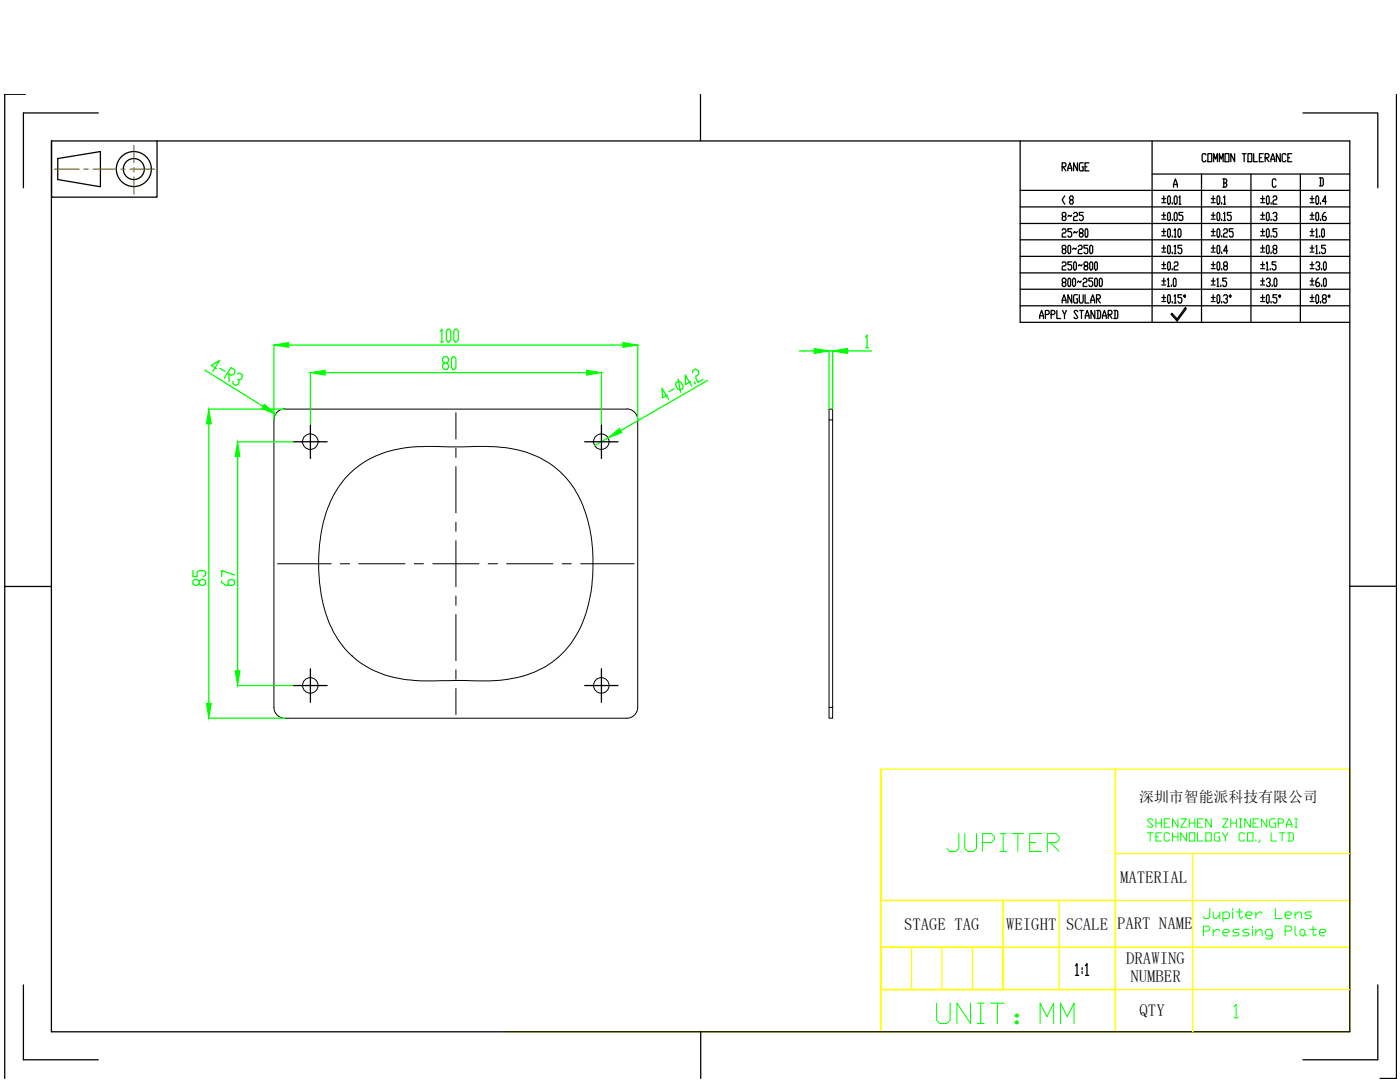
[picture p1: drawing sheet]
<svg xmlns="http://www.w3.org/2000/svg" width="279mm" height="216mm" viewBox="0 0 279 216" stroke-linecap="round" stroke-linejoin="round" font-family="sans-serif">
<defs><g id="words">
<text font-size="7.5" fill="#0f0" x="185.9" y="205.3">UNIT：MMMM</text>
<text font-size="7.1" fill="#0f0" x="188" y="171.1">JUPITER</text>
<text font-size="5.8" fill="#0f0" x="201.8" y="204.2">：</text>
<text font-size="4.4" x="211" y="45.2">8~25</text>
<g font-size="3.3">
<text x="223.5" y="176.3">MATERIAL</text>
<text x="180.4" y="185.5">STAGE TAG</text>
<text x="200.8" y="185.5">WEIGHT</text>
<text x="212.8" y="185.5">SCALE</text>
<text x="222.9" y="185.4">PART NAME</text>
<text x="224.8" y="192.4">DRAWING</text>
<text x="225.6" y="195.9">NUMBER</text>
<text x="227.4" y="202.7">QTY</text>
</g>
<text font-size="3" x="227.3" y="160">深圳市智能派科技有限公司</text>
</g></defs>
<!-- layer: 0 -->
<g fill="none" stroke="#000" stroke-width=".2">
<path d="M56.8 81.6a2.18 2.18 0 0 0-2.1 2.2v57.3a2.18 2.18 0 0 0 2.1 2.2M56.9 81.6h68.2M69.3 95a20.7 20.7 0 0 1 15.5-5.9l7.5 .1a33.4 33.4 0 0 1 13.6 1.4 18.2 18.2 0 0 1 11.4 13.2 34.4 34.4 0 0 1-1.5 21.5 18.2 18.2 0 0 1-15.2 10.4 63.3 63.3 0 0 1-9.7 .1h-1.3a36.4 36.4 0 0 1-12.9-1.2 18.1 18.1 0 0 1-11.9-12.8 34.2 34.2 0 0 1 1.1-21.6 19.6 19.6 0 0 1 3.4-5.2zM125.1 81.6a2.18 2.18 0 0 1 2.2 2.2v57.4a2.18 2.18 0 0 1-2.2 2.1M165.5 81.6h.7v2.2h-.7zM165.5 83.8v57.4h.7v-57.4M56.9 143.3h68.2M165.5 141.2v2.1h.7v-2.1"/>
<circle cx="61.9" cy="88.1" r="1.55"/>
<circle cx="120" cy="88.1" r="1.55"/>
<circle cx="61.9" cy="136.8" r="1.55"/>
<circle cx="120" cy="136.8" r="1.55"/>
</g>
<!-- layer: VhF -->
<g fill="none" stroke="#0f0" stroke-width=".25">
<path d="M40.9 73.8l11.6 7.3M43.2 73.5l-1-.6 1.6-1-1.3 2.2M43.9 73.5l1 .6M45.4 74.4l.8 .5 .4-.2 .3-.3-.1-.6-.7-.5-1.3 2.2M45.6 74.6l.1 1.5M47.4 74.6l.5-.2 .5 .4v.5l-.3 .3-.4 .2-.3-.1M47.7 75.8v.5l-.2 .4-.5 .2-.5-.3v-.5M54.7 68.8v14.9M57.6 68.8h66.7M61.9 74.4v10.4M64.9 74.4h52.2M87.9 66.1l.3-.4v2.5"/>
<path d="M87.9 68.2h.6M88.6 72.4l-.3-.4v-.4l.3-.4h.6l.3 .4v.4l-.3 .4h-.6l-.3 .5v.4l.3 .4h.6l.3-.4v-.4l-.3-.5M89.4 65.7h.3l.3 .4v1.7l-.3 .4h-.3l-.3-.4v-1.7zM90.4 71.2h.3l.3 .4v1.7l-.3 .4h-.3l-.3-.4v-1.7zM90.9 65.7h.3l.3 .4v1.7l-.3 .4h-.3l-.3-.4v-1.7zM120 74.4v10.4M127.3 68.8v14.9M133.2 78.8l-1 .6-.1-1.9 1.3 2.2M134.5 77.6l-1 .6M134.9 76.4l.5-.3 .5 .2 .4 .7v.5l-.6 .3-.4-.2-.5-.7zM135.4 75.6l.4 2.7M137.9 76.1l-1.1 .6v-1.9l1.2 2.2"/>
<path d="M138.2 74.4l.1-.5 .5-.3 .4 .2 .3 .4-.1 .5-.5 .3v.5l.4 .8 1-.6M138.6 76.2l.2 .4M141.2 75.9l-17.3 10M159.5 70h3M169.1 70h4.9M172.7 67.3l.3-.4v2.5M172.7 69.4h.6M41.7 81.6h15.1M41.7 84.6v55.7M47.4 88.2h11.2M47.4 91.1v42.7M121.3 87.4l-2.6 1.5"/>
<path d="M165.5 81.6v-11.6h.7v11.6M38.5 113.8v1.2h.8v-.9l.5-.3h.8l.4 .3v.6l-.4 .3M39.8 115.9l.4-.3h.4l.4 .3v.6l-.4 .3h-.4l-.4-.3v-.6l-.5-.3h-.4l-.4 .3v.6l.4 .3h.4l.5-.3M44.3 115.9v.3l.8 .6h1.3l.4-.3v-.6l-.4-.3h-.5l-.4 .3v.9M46.8 114.7l-2.5-.9v1.2M47.4 136.8h11.2M41.7 143.3h15.1"/>
</g>
<g fill="#0f0" stroke="#0f0" stroke-width=".2">
<path d="M54.7 68.8l2.9-.5v1z"/>
<path d="M124.3 68.3l3 .5-3 .5z"/>
<path d="M41.7 81.6l.5 3h-1z"/>
<path d="M41.2 140.3h1l-.5 3z"/>
<path d="M52.8 80.7l2.2 1.9-2.7-1.1z"/>
<path d="M61.9 74.4l3-.5v1z"/>
<path d="M117.1 73.9l2.9 .5-2.9 .5z"/>
<path d="M46.9 133.8h1l-.5 3z"/>
<path d="M47.4 88.2l.5 2.9h-1z"/>
<path d="M121.3 87.4l2.3-1.9 .5 .8z"/>
<path d="M162.5 69.5l3 .5-3 .5z"/>
<path d="M166.2 70l2.9-.5v1z"/>
</g>
<path d="M61.9 84.8v3.4h-3.3M65.3 88.2h-3.4v3.3M120 84.8v3.4h-3.3M123.3 88.2h-3.3v3.3M61.9 133.4v3.4h-3.3M65.3 136.8h-3.4v3.3M120 133.4v3.4h-3.3M123.3 136.8h-3.3v3.3" fill="none" stroke="#000" stroke-width=".25"/>
<g fill="none" stroke="#000" stroke-width=".2">
<path d="M91 82.4v5.2M91 89.4v1.9M91 93.1v9.2M55.4 112.5h10.7M67.9 112.5h1.9M71.6 112.5h9.2M82.7 112.5h1.8M86.4 112.5h9.2M91 104.2v1.8M91 107.9v9.2M91 118.9v1.9M97.4 112.5h1.9"/>
<path d="M101.1 112.5h9.2M112.2 112.5h1.8M115.9 112.5h10.6M91 122.6v9.2M91 133.7v1.8M91 137.4v5.2"/>
</g>
<g fill="none" stroke="#0f0" stroke-width=".2">
<path d="M229 166.2h1.1M229.5 166.2v1.6M230.1 163.7l-.3-.3h-.5l-.3 .3 1.1 1.1-.3 .3h-.5l-.3-.3M230.7 163.4v1.7M230.7 164.2h1.1M230.7 167h.5M231.8 166.2h-1.1v1.6h1.1M231.8 163.4v1.7M232.3 164.2h.6M233.4 163.4h-1.1v1.7h1.1M233.4 166.4l-.3-.2h-.5l-.3 .2v1.2l.3 .2h.5l.3-.2M234 167h1.1"/>
<path d="M234 166.2v1.6M235.1 163.4v1.7l-1.1-1.7v1.7M235.1 166.2v1.6M235.6 163.4h1.2l-1.2 1.7h1.2M236.8 166.2v1.6l-1.2-1.6v1.6M237.3 166.2h1.1v1.6h-1.1zM237.3 164.2h1.1M237.3 163.4v1.7M238.4 163.4v1.7M239 166.2v1.6h1.1M239 164.2h.5M240.1 163.4h-1.1v1.7h1.1"/>
<path d="M240.6 166.2h1.1v1.6h-1.1zM241.7 163.4v1.7l-1.1-1.7v1.7M243.4 166.2h-.8l-.3 .2v1.2l.3 .2h.8v-.8h-.3M244 163.4h1.1l-1.1 1.7h1.1M244 166.2l.5 .8v.8M245.1 166.2l-.6 .8M245.6 164.2h1.1M245.6 163.4v1.7M246.7 163.4v1.7M247.3 165.1h.6M247.3 163.4h.6M247.6 163.4v1.7"/>
<path d="M248.4 166.4l-.3-.2h-.5l-.3 .2v1.2l.3 .2h.5l.3-.2M249 166.2h1.1v1.6h-1.1zM249.5 163.4v1.7l-1.1-1.7v1.7M250.1 164.2h.5M250.6 167.6v.2M251.2 163.4h-1.1v1.7h1.1M251.5 167.6v.2l-.3 .3M252.8 163.4v1.7l-1.1-1.7v1.7M253.7 166.2v1.6h1.1M254.5 163.4h-.8l-.3 .3v1.1l.3 .3h.8v-.9h-.3M255.1 164.2h.8l.3-.3v-.2l-.3-.3h-.8v1.7M255.3 166.2h1.1"/>
<path d="M255.9 166.2v1.6M256.7 165.1v-.6l.6-1.1 .5 1.1v.6M256.7 164.5h1.1M257 166.2h.8l.3 .2v1.2l-.3 .2h-.8M257.3 166.2v1.6M258.4 165.1h.5M258.4 163.4h.5M258.7 163.4v1.7M240.2 185.8h.9l.3-.4v-.3l-.3-.3h-.9v1.9M241.4 181.3v1.6l-.3 .4h-.6l-.3-.4M242.1 182v.9l.4 .4h.3l.6-.7M242.1 185.4v1.3"/>
<path d="M243.4 185.8l-.3-.4h-.3l-.7 .7M243.4 182v1.3M244.1 182.3l.3-.3h.6l.4 .3v.6l-.4 .4h-.9M244.1 186.1h.9l.4-.3-.4-.4h-.6l-.3 .4v.6l.3 .3h.6M244.1 182v1.9M246 181.3v.3M246 182v1.3M246.7 182h1.3M247.3 181.3v1.6l.4 .4 .3-.4M247.3 185.4h-.9l-.4 .4 .4 .3h.6l.3 .3-.3 .3h-1M248.6 182.6h1l.4-.3-.4-.3h-.6l-.4 .3v.6l.4 .4h.6M249.3 185.4h-1l-.3 .4 .3 .3h.7l.3 .3-.3 .3h-1"/>
<path d="M250 184.8v.3M250 185.4v1.3M250.6 186.1l.7-.7h.3l.3 .4v.9M250.6 182v1.3M250.6 185.4v1.3M251.9 182.3l-.3-.3h-.3l-.7 .6M253.9 186.7h-1l-.3-.3v-.6l.3-.4h.6l.4 .4v1.3l-.4 .3h-.6l-.3-.3M254.5 181.3v2h1.3M256.5 182.6h1l.3-.3-.3-.3h-.7l-.3 .3v.6l.3 .4h.7M256.5 185.8h1l.3-.4v-.3l-.3-.3h-1v1.9M258.5 182.6l.6-.6h.3l.4 .3v1M258.5 184.8v1.6l.3 .3"/>
<path d="M258.5 182v1.3M259.4 185.8l.4-.4h.3l.3 .4v.6l-.3 .3h-.3l-.4-.3zM260.4 186.4l.3 .3M261.4 185.4h1.3M261.7 182h-1l-.3 .3 .3 .3h.7l.3 .3-.3 .4h-1M262.1 184.8v1.6l.3 .3 .3-.3M263.3 186.1h1l.3-.3-.3-.4h-.6l-.4 .4v.6l.4 .3h.6M246.3 200.9l.4-.5v2.7M246.3 203.1h.9"/>
</g>
<!-- layer: 0 -->
<g fill="none" stroke="#ff0" stroke-width=".25">
<path d="M175.8 153.5h46.8v26.2M222.6 153.5v35.5h46.8v16.9h-46.8v-16.9h46.8v-18.7M222.6 153.5h46.8v16.8h-46.8zM175.8 179.7h24.4v9.3h-24.4v8.5h24.4v-8.5h-24.4zM211.4 179.7v17.8M222.6 179.7h-46.8v-26.2v52.4h-74.8M222.6 179.7v9.3h-22.4v8.5h22.4M222.6 179.7h-22.4v9.3h22.4v8.5M222.6 179.7h46.8M238.1 170.3v35.6M175.8 197.5h46.8v8.4h-46.8zM175.8 189h24.4v8.5h-24.4z"/>
<path d="M181.9 189v8.5M188 189v8.5M194.1 189v8.5M222.6 197.5h46.8"/>
</g>
<g fill="none" stroke="#000" stroke-width=".25">
<path d="M5.1 18.8h-4.2v196.4M139.8 18.8v9.3M278.7 18.8v196.4h-3.3M10.3 28.1h259.1v177.8h-259.1zM10.3 28.1v11.2h21v-11.2M11.5 31.6l8.5-1.4v7.1l-8.5-1.5zM19.6 22.5h-14.9v15M203.6 28.1v36.2h65.8M203.6 38h65.8M212 33.3h.5l.2-.3v-.3l-.2-.2h-.5v1.6M212.1 33.3l.6 .8M212.5 39.1l-.5 .8 .5 .8"/>
<path d="M213.1 34.1v-.5l.4-1.1 .4 1.1v.5M213.1 33.6h.8M213.7 39.9l-.2-.5 .2-.3h.3l.2 .5-.2 .3h-.3l-.2 .3 .2 .5h.3l.2-.3-.2-.5M215 32.5v1.6l-.7-1.6v1.6M216.2 32.5h-.6l-.2 .2v1.1l.2 .3h.6v-.8h-.2M216.5 33.3h.4M217.3 32.5h-.8v1.6h.8M229.9 34.7h39.5M229.9 28.1v36.2M231.9 39.6h.7M232.3 39.1v1.1M233.2 39.1h.2l.2 .3v1l-.2 .3h-.2l-.2-.3v-1z"/>
<path d="M234.2 37.4v-.6l.4-1.1 .4 1.1v.6M234.2 36.8h.8M234.5 39.1h.2l.2 .3v1l-.2 .3h-.2l-.2-.3v-1zM235.3 39.4l.2-.3v1.6M239.8 34.7v29.6M240.7 30.9l-.2-.2h-.4l-.2 .2v1.1l.2 .3h.4l.2-.3M241.1 30.7h.7v1.6h-.7zM241.7 39.6h.8M242.1 39.1v1.1M242.2 32.3v-1.6l.4 1.1 .4-1.1v1.6M243 39.1h.3l.1 .3v1l-.1 .3h-.3l-.1-.3v-1zM243.3 32.3v-1.6l.4 1.1 .4-1.1v1.6"/>
<path d="M244.1 35.7h.5l.2 .3v.3l-.2 .2M244.2 39.4l.2-.3v1.6M244.2 36.5h.4l.2 .6-.2 .3h-.5M244.2 35.7v1.7M244.5 30.7h.8v1.6h-.8zM246.4 30.7v1.6l-.8-1.6v1.6M247.9 30.7h.8M248.3 30.7v1.6M249.1 30.7h.7v1.6h-.7zM249.7 34.7v29.6M250.2 30.7v1.6h.8M251.3 31.5h.4"/>
<path d="M251.6 39.6h.8M252 39.1v1.1M252.1 30.7h-.8v1.6h.8M252.5 31.5h.5l.3-.3v-.3l-.3-.2h-.5v1.6M252.7 31.5l.6 .8M252.9 39.1h.2l.2 .3v1l-.2 .3h-.2l-.2-.3v-1zM253.6 32.3v-.5l.4-1.1 .4 1.1v.5M253.6 31.8h.8M254.1 39.4l.2-.3h.3l.2 .3-.2 .5h-.3l-.2 .3v.5h.7M254.6 36l-.1-.3h-.4l-.2 .3v1.1l.2 .3h.4l.1-.3M255.5 30.7v1.6l-.8-1.6v1.6M256.6 30.9l-.1-.2h-.4l-.2 .2v1.1l.2 .3h.4l.1-.3"/>
<path d="M257 31.5h.4M257.8 30.7h-.8v1.6h.8M259.5 34.7v29.6M260 22.5h15v15M261.5 39.6h.7M261.8 39.1v1.1M262.8 39.1h.2l.2 .3v1l-.2 .3h-.2l-.2-.3v-1zM263.3 35.5h.6l.2 .2v1.1l-.2 .3h-.6M263.5 35.5v1.6M203.6 57.7h65.8M203.6 54.5h65.8M203.6 51.2h65.8"/>
<path d="M203.6 47.9h65.8M203.6 44.6h65.8M203.6 41.3h65.8M212 45.9l.1-.3h.4l.2 .3-.2 .6h-.4l-.1 .3v.5h.7M212 52.5l.1-.2h.4l.2 .2v.3l-.2 .3h-.4l-.1 .2v.6h.7M212 59.9h.7M212.1 49.8l-.1-.6 .1-.2h.4l.2 .2v.3l-.2 .3h-.4l-.1 .3 .1 .5h.4l.2-.3-.2-.5M212.1 56.4l-.1-.3 .1-.6h.4l.2 .3-.2 .6h-.4l-.1 .2 .1 .6h.4l.2-.3-.2-.5M213.3 49h.2l.2 .2v1.1l-.2 .3h-.2l-.2-.3v-1.1zM213.3 55.5h.2l.2 .3v1.1l-.2 .3h-.2l-.2-.3v-1.1zM213.9 45.6h-.8v.6h.6l.2 .3v.5l-.2 .3h-.4l-.2-.3M213.9 58.8v1.7l-.8-1.7v1.7"/>
<path d="M213.9 52.3h-.8v.5h.6l.2 .3v.5l-.2 .3h-.4l-.2-.3M214.3 55.5h.1l.2 .3v1.1l-.2 .3h-.1l-.2-.3v-1.1zM214.4 52.3h.2l.2 .2v1.1l-.2 .3h-.2l-.1-.3v-1.1zM214.8 49.5l-.2 .3-.3-.3-.2 .3M215 58.8h-.6l-.1 .3v1.1l.1 .3h.6v-.9h-.2M215.2 49.2l.2-.2h.4l.2 .2-.2 .6h-.4l-.2 .3v.5h.8M215.4 58.8v1.4l.2 .3h.4l.2-.3v-1.4M215.6 46.5l-.2-.3 .2-.6h.4l.2 .3-.2 .6h-.4l-.2 .3 .2 .5h.4l.2-.3v-.2l-.2-.3M215.8 56.1l-.2 .3-.4-.3-.2 .3M216 52.8l-.2 .3-.4-.3-.2 .3M216.2 55.8l.1-.3h.4l.2 .3-.2 .6h-.4l-.1 .2v.6h.7M216.5 58.8v1.7h.8"/>
<path d="M216.5 53.1l-.2-.3v-.3l.2-.2h.4l.2 .2-.2 .6h-.4l-.2 .2v.3l.2 .3h.4l.2-.3-.2-.5M216.7 45.6h.2l.2 .3v1.1l-.2 .3h-.2l-.2-.3v-1.1zM217.1 49h-.8v.5h.6l.2 .3v.5l-.2 .3h-.4l-.2-.3M217.7 49l.4 .2v1.1l-.2 .3h-.2l-.2-.3v-1.1zM217.7 52.3l.4 .2v1.1l-.2 .3-.4-.3v-1.1zM217.7 59.9h.8M218.1 55.5h-.8v.6h.6l.2 .3v.5l-.2 .3h-.4l-.2-.3M218.6 55.5h.2l.2 .3v1.1l-.2 .3h-.2l-.1-.3v-1.1zM218.6 52.3h.2l.2 .2v1.1l-.2 .3h-.2l-.1-.3v-1.1zM218.8 59.6h.6l.2-.2v-.3l-.2-.3h-.6v1.7M219 59.6l.6 .9M219.6 55.5h.2l.2 .3v1.1l-.2 .3h-.2l-.2-.3v-1.1z"/>
<path d="M231.9 40.4h.7M231.9 43.7h.7M231.9 42.9h.7M231.9 47h.7M231.9 46.2h.7M231.9 50.3h.7M231.9 49.5h.7M231.9 56.9h.7M231.9 56.1h.7M231.9 53.6h.7M231.9 52.8h.7M231.9 59.4h.7"/>
<path d="M232.3 42.4v1M232.3 45.6v1.2M232.3 49v1.1M232.3 52.3v1M232.3 55.5v1.1M232.3 58.8v1.1M233 55.8l.2-.3v1.7M233 57.2h.4M233.2 45.6h.2l.2 .3v1.1l-.2 .3h-.2l-.2-.3v-1.1zM233.2 42.4h.2l.2 .2v1.1l-.2 .3h-.2l-.2-.3v-1.1zM233.2 52.3h.2l.2 .2v1.1l-.2 .3h-.2l-.2-.3v-1.1zM233.2 49h.2l.2 .2v1.1l-.2 .3h-.2l-.2-.3v-1.1z"/>
<path d="M233.2 58.8h.2l.2 .3v1.1l-.2 .3h-.2l-.2-.3v-1.1zM233.8 56.9v.3M233.9 40.4v.3M233.9 43.7v.3M233.9 47v.3M233.9 50.3v.3M233.9 53.6v.3M234.3 45.9l.2-.3v1.7M234.3 52.5l.2-.2h.4l.2 .2-.2 .6h-.4l-.2 .2v.6h.8M234.3 55.5h.2l.2 .3v1.1l-.2 .3h-.2l-.1-.3v-1.1zM234.3 49.2l.2-.2v1.6M234.3 59.1l.2-.3v1.7"/>
<path d="M234.3 47.3h.4M234.3 50.6h.4M234.5 42.4l.4 .2v1.1l-.2 .3-.4-.3v-1.1zM235.3 45.6h.2l.2 .3v1.1l-.2 .3-.4-.3v-1.1zM235.3 40.7h.4M235.9 49h-.8v.5h.6l.2 .3v.5l-.2 .3h-.4l-.2-.3M235.9 58.8h-.8v.6h.6l.2 .2v.6l-.2 .3h-.4l-.2-.3M236.1 42.4h-.8v.5h.6l.2 .3v.5l-.2 .3h-.4l-.2-.3M236.4 58.8l.2 .3-.2 .3-.2-.3zM241.7 40.4h.8M241.7 43.7h.8M241.7 42.9h.8"/>
<path d="M241.7 47h.8M241.7 46.2h.8M241.7 50.3h.8M241.7 49.5h.8M241.7 56.9h.8M241.7 56.1h.8M241.7 53.6h.8M241.7 52.8h.8M241.7 59.4h.8M242.1 42.4v1M242.1 45.6v1.2M242.1 49v1.1"/>
<path d="M242.1 52.3v1M242.1 55.5v1.1M242.1 58.8v1.1M242.9 55.8l.1-.3v1.7M242.9 57.2h.4M243 49h.3l.1 .2v1.1l-.1 .3h-.3l-.1-.3v-1.1zM243 45.6h.3l.1 .3v1.1l-.1 .3h-.3l-.1-.3v-1.1zM243 42.4h.3l.1 .2v1.1l-.1 .3h-.3l-.1-.3v-1.1zM243 52.3h.3l.1 .2v1.1l-.1 .3h-.3l-.1-.3v-1.1zM243 58.8h.3l.1 .3v1.1l-.1 .3h-.3l-.1-.3v-1.1zM243.6 56.9v.3M243.8 40.4v.3"/>
<path d="M243.8 43.7v.3M243.8 47v.3M243.8 50.3v.3M243.8 53.6v.3M244.2 45.9l.2-.3h.4l.2 .3-.2 .6h-.4l-.2 .3v.5h.8M244.2 42.6l.2-.2v1.6M244.2 59.1l.2-.3h.4l.2 .6-.2 .2h-.2M244.2 40.7h.4M244.2 44h.4M244.4 53.1l-.2-.3v-.3l.2-.2h.4l.2 .2-.2 .6h-.4l-.2 .2v.3l.2 .3h.4l.2-.3-.2-.5M244.8 55.5h-.8v.6h.6l.2 .3v.5l-.2 .3h-.4l-.2-.3M244.8 59.6l.2 .3-.2 .6h-.4l-.2-.3"/>
<path d="M245 50.1h-.8l.6-1.1v1.6M245.5 58.8l.2 .3-.2 .3-.2-.3zM245.7 42.4h-.7v.5h.5l.2 .3v.5l-.2 .3h-.3l-.2-.3M246.1 45.6h-.8v.6h.6l.2 .3v.5l-.2 .3h-.4l-.2-.3M251.6 40.4h.8M251.6 43.7h.8M251.6 42.9h.8M251.6 47h.8M251.6 46.2h.8M251.6 50.3h.8M251.6 49.5h.8M251.6 56.9h.8"/>
<path d="M251.6 56.1h.8M251.6 53.6h.8M251.6 52.8h.8M251.6 59.4h.8M252 42.4v1M252 45.6v1.2M252 49v1.1M252 52.3v1M252 55.5v1.1M252 58.8v1.1M252.7 55.8l.2-.3h.4l.2 .3v.3l-.2 .3h-.2M252.7 52.5l.2-.2v1.6"/>
<path d="M252.7 53.9h.4M252.9 42.4h.2l.2 .2v1.1l-.2 .3h-.2l-.2-.3v-1.1zM252.9 45.6h.2l.2 .3v1.1l-.2 .3h-.2l-.2-.3v-1.1zM252.9 49h.2l.2 .2v1.1l-.2 .3h-.2l-.2-.3v-1.1zM252.9 58.8h.2l.2 .3v1.1l-.2 .3h-.2l-.2-.3v-1.1zM253.3 56.4l.2 .2-.2 .6h-.4l-.2-.3M253.5 53.6v.3M253.7 40.4v.3M253.7 43.7v.3M253.7 47v.3M253.7 50.3v.3M253.9 56.9v.3"/>
<path d="M254.1 42.6l.2-.2h.3l.2 .5-.2 .3h-.2M254.3 49.8l-.2-.3v-.3l.2-.2h.3l.2 .5-.2 .3h-.3l-.2 .3 .2 .5h.3l.2-.3-.2-.5M254.4 55.5h.2l.2 .3v1.1l-.2 .3h-.2l-.1-.3v-1.1zM254.6 43.2l.2 .2-.2 .6h-.3l-.2-.3M254.6 52.3h-.7v.5h.5l.2 .3v.5l-.2 .3h-.3l-.2-.3M254.8 45.6h-.7v.6h.5l.2 .3v.5l-.2 .3h-.3l-.2-.3M254.8 58.8h-.7v.6h.5l.2 .2v.6l-.2 .3h-.3l-.2-.3M255.4 58.8l.2 .3-.2 .3-.2-.3zM261.5 40.4h.7M261.5 43.7h.7M261.5 42.9h.7M261.5 47h.7"/>
<path d="M261.5 46.2h.7M261.5 50.3h.7M261.5 49.5h.7M261.5 56.9h.7M261.5 56.1h.7M261.5 53.6h.7M261.5 52.8h.7M261.5 59.4h.7M261.8 42.4v1M261.8 45.6v1.2M261.8 49v1.1M261.8 52.3v1"/>
<path d="M261.8 55.5v1.1M261.8 58.8v1.1M262.6 45.9l.2-.3v1.7M262.6 49.2l.2-.2v1.6M262.6 52.5l.2-.2h.4l.2 .2v.3l-.4 .3M262.6 47.3h.4M262.6 50.6h.4M262.8 42.4h.2l.2 .2v1.1l-.2 .3h-.2l-.2-.3v-1.1zM262.8 58.8h.2l.2 .3v1.1l-.2 .3h-.2l-.2-.3v-1.1zM263.2 55.5h-.2l-.4 .6v.8l.2 .3h.4l.2-.6-.2-.2h-.6M263.2 53.1l.2 .2v.3l-.2 .3h-.4l-.2-.3M263.4 47v.3"/>
<path d="M263.4 50.3v.3M263.5 40.4v.3M263.5 43.7v.3M263.8 53.6v.3M263.8 56.9v.3M263.9 45.6h.2l.2 .3v1.1l-.2 .3h-.2l-.1-.3v-1.1zM264.1 59.6l-.2-.2v-.3l.2-.3h.4l.2 .6-.2 .2h-.4l-.2 .3 .2 .6h.4l.2-.3-.2-.6M264.3 55.5h.2l.2 .3v1.1l-.2 .3h-.2l-.2-.3v-1.1zM264.3 52.3h.2l.2 .2v1.1l-.2 .3h-.2l-.2-.3v-1.1zM264.5 42.4h-.2l-.4 .5v.8l.2 .3h.4l.2-.3-.2-.5h-.6M264.5 49h-.7v.5h.5l.2 .3v.5l-.2 .3h-.4l-.1-.3M264.7 40.2h-.8l.6-1.1v1.6"/>
<path d="M265.3 58.8l.1 .3-.1 .3-.2-.3zM203.6 61h65.8M207.5 63.6v-.6l.4-1.1 .4 1.1v.6M207.5 63h.8M208.6 62.8h.6l.2-.3v-.3l-.2-.3h-.6v1.7M209.8 62.8h.5l.2-.3v-.3l-.2-.3h-.5v1.7M210.9 61.9v1.7h.8M212 60.5v-.6l.4-1.1 .3 1.1v.6M212.1 61.9l.3 .9v.8M212.8 61.9l-.4 .9M215.1 62.2l-.2-.3h-.4l-.2 .3 .8 1.1-.2 .3h-.4l-.2-.3M215.5 61.9h.7"/>
<path d="M215.8 61.9v1.7M216.6 63.6v-.6l.4-1.1 .4 1.1v.6M216.6 63h.8M217.7 60.5v-.6l.4-1.1 .4 1.1v.6M218.5 61.9v1.7l-.8-1.7v1.7M218.9 61.9h.6l.1 .3v1.1l-.1 .3h-.6M219.1 61.9v1.7M220 63.6v-.6l.4-1.1 .4 1.1v.6M220 63h.8M221.2 62.8h.6l.1-.3-.1-.6h-.6v1.7M221.4 62.8l.5 .8M222.3 61.9h.6l.2 .3v1.1l-.2 .3h-.6"/>
<path d="M222.5 61.9v1.7M231.9 60.2h.7M233.7 62.7l.2-.2 1 1.1v.5zM233.9 60.2v.3M234.3 60.5h.4M236.6 61.4l.1 .2-1.8 2.5v-.5zM241.7 60.2h.8M243.8 60.2v.3M251.6 60.2h.8M253.7 60.2v.3M261.5 60.2h.7M263.5 60.2v.3"/>
<path d="M.9 117h9.4M269.4 117h9.3M4.7 196.5v15h14.9M214.6 192.7l.3-.4v2.3M214.6 194.6h.7M216 193.1v.4M216 193.9v.3M216.6 192.7l.3-.4v2.3M216.6 194.6h.7M275 196.5v15h-15M139.8 205.9v9.3"/>
<circle cx="26.7" cy="33.7" r="3.5"/>
<circle cx="26.7" cy="33.7" r="2.1"/>
</g>
<!-- layer: DEFAULT_1 -->
<path d="M10.9 33.8h4.9M16.7 33.8h.9M18.6 33.8h4.6M24.1 33.8h.9M25.9 33.8h5M26.7 29v3.5M26.7 33.4v.9M26.7 35.3v3.4" fill="none" stroke="#f00" stroke-width=".2"/>
<use href="#words"/>
</svg>
